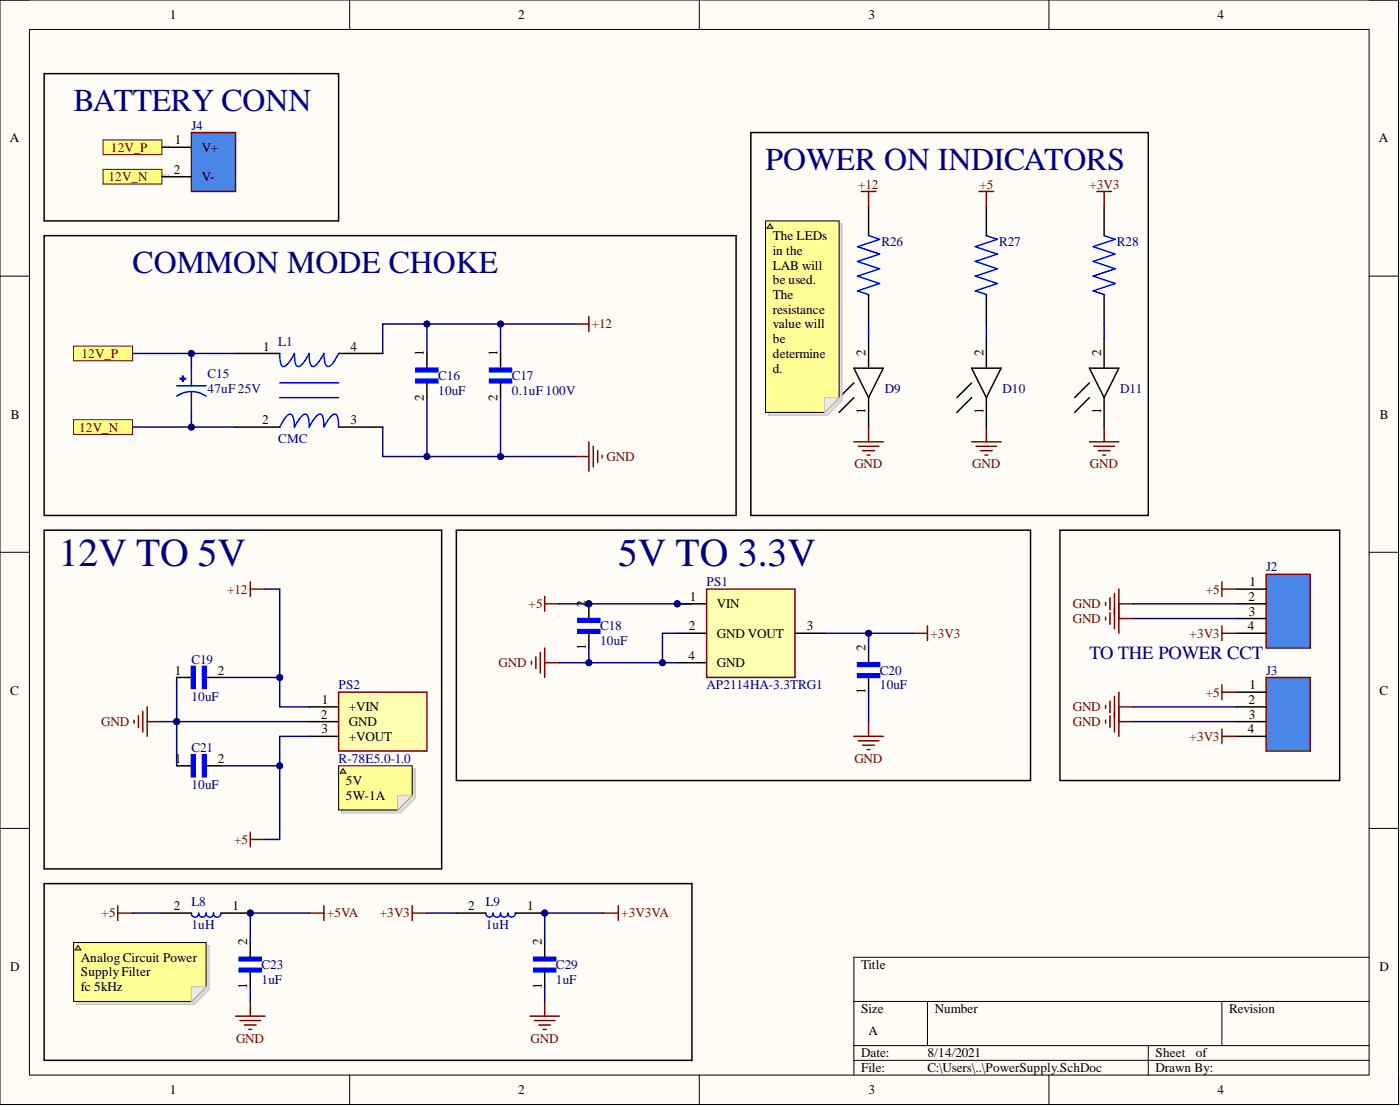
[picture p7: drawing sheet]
<svg xmlns="http://www.w3.org/2000/svg" width="241mm" height="190mm" viewBox="0 0 241 190" stroke-linecap="round" stroke-linejoin="round" font-family="sans-serif">
<defs><g id="words">
<g font-size="6.8" fill="#000080">
<text x="10.1" y="97.4">12V TO 5V</text>
<text x="106.6" y="97.4">5V TO 3.3V</text>
</g>
<g font-size="5.5" fill="#000080">
<text x="12.7" y="19.1">BATTERY CONN</text>
<text x="131.9" y="29.3">POWER ON INDICATORS</text>
<text x="22.8" y="47">COMMON MODE CHOKE</text>
</g>
<text font-size="3.2" fill="#000080" x="187.8" y="113.5">TO THE POWER CCT</text>
<g font-size="2.3">
<text x="29.3" y="3.3">1</text>
<text x="89.3" y="3.3">2</text>
<text x="149.7" y="3.3">3</text>
<text x="209.8" y="3.3">4</text>
<text x="1.7" y="24.5">A</text>
<text x="29.9" y="29.9">2</text>
<text x="30.1" y="24.9">1</text>
<text x="34.8" y="26.1">V+</text>
<text x="237.7" y="24.5">A</text>
<text x="34.8" y="31.2">V-</text>
<text x="133.2" y="41.3">The LEDs</text>
<text x="133.2" y="43.9">in the</text>
<text x="133.2" y="46.4">LAB will</text>
<text x="133.2" y="49">be used.</text>
<text x="133.2" y="51.5">The</text>
<text x="133.2" y="54">resistance</text>
<text x="133.2" y="56.6">value will</text>
<text x="133.2" y="59.1">be</text>
<text x="45.3" y="60.4">1</text>
<text x="60.4" y="60.4">4</text>
<text x="73.1" y="61.4" transform="rotate(-90 73.1 61.4)">1</text>
<text x="85.8" y="61.4" transform="rotate(-90 85.8 61.4)">1</text>
<text x="133.2" y="61.6">determine</text>
<text x="133.2" y="64.2">d.</text>
<text x="149.2" y="61.4" transform="rotate(-90 149.2 61.4)">2</text>
<text x="169.5" y="61.4" transform="rotate(-90 169.5 61.4)">2</text>
<text x="189.8" y="61.4" transform="rotate(-90 189.8 61.4)">2</text>
<text x="73.1" y="69" transform="rotate(-90 73.1 69)">2</text>
<text x="85.8" y="69" transform="rotate(-90 85.8 69)">2</text>
<text x="149.2" y="71.4" transform="rotate(-90 149.2 71.4)">1</text>
<text x="169.5" y="71.4" transform="rotate(-90 169.5 71.4)">1</text>
<text x="189.8" y="71.4" transform="rotate(-90 189.8 71.4)">1</text>
<text x="1.9" y="72.1">B</text>
<text x="45.2" y="73.1">2</text>
<text x="60.4" y="73.1">3</text>
<text x="237.8" y="72.1">B</text>
<text x="215.3" y="101">1</text>
<text x="101" y="104.5" transform="rotate(-90 101 104.5)">2</text>
<text x="118.9" y="103.5">1</text>
<text x="123.6" y="104.8">VIN</text>
<text x="215.2" y="103.5">2</text>
<text x="215.3" y="106">3</text>
<text x="101" y="112" transform="rotate(-90 101 112)">1</text>
<text x="118.7" y="113.6">4</text>
<text x="118.7" y="108.6">2</text>
<text x="123.6" y="109.8">GND VOUT</text>
<text x="139" y="108.6">3</text>
<text x="149.2" y="112.1" transform="rotate(-90 149.2 112.1)">2</text>
<text x="215.1" y="108.6">4</text>
<text x="1.8" y="119.6">C</text>
<text x="30.1" y="116.2">1</text>
<text x="37.6" y="116.2">2</text>
<text x="123.6" y="114.9">GND</text>
<text x="149.2" y="119.6" transform="rotate(-90 149.2 119.6)">1</text>
<text x="215.3" y="118.7">1</text>
<text x="237.8" y="119.6">C</text>
<text x="55.3" y="123.8">2</text>
<text x="55.5" y="121.3">1</text>
<text x="60.1" y="122.5">+VIN</text>
<text x="60.1" y="125.1">GND</text>
<text x="215.2" y="121.3">2</text>
<text x="215.3" y="123.8">3</text>
<text x="30.1" y="131.4">1</text>
<text x="37.6" y="131.4">2</text>
<text x="55.4" y="126.3">3</text>
<text x="60.1" y="127.6">+VOUT</text>
<text x="215.1" y="126.3">4</text>
<text x="59.6" y="135.2">5V</text>
<text x="59.6" y="137.7">5W-1A</text>
<text x="29.9" y="156.8">2</text>
<text x="40.1" y="156.8">1</text>
<text x="80.7" y="156.8">2</text>
<text x="90.8" y="156.8">1</text>
<text x="1.8" y="167.2">D</text>
<text x="14" y="165.6">Analog Circuit Power</text>
<text x="42.6" y="162.9" transform="rotate(-90 42.6 162.9)">2</text>
<text x="93.4" y="162.9" transform="rotate(-90 93.4 162.9)">2</text>
<text x="148.4" y="166.9">Title</text>
<text x="237.8" y="167.2">D</text>
<text x="14" y="168.2">SupplyFilter</text>
<text x="14" y="170.7">fc 5kHz</text>
<text x="42.6" y="170.3" transform="rotate(-90 42.6 170.3)">1</text>
<text x="93.4" y="170.3" transform="rotate(-90 93.4 170.3)">1</text>
<text x="148.4" y="174.5">Size</text>
<text x="149.7" y="178.3">A</text>
<text x="161.1" y="174.5">Number</text>
<text x="211.9" y="174.5">Revision</text>
<text x="148.4" y="182.1">Date:</text>
<text x="148.4" y="184.7">File:</text>
<text x="159.9" y="182.1">8/14/2021</text>
<text x="159.9" y="184.7">C:\Users\..\PowerSupply.SchDoc</text>
<text x="199.2" y="182.1">Sheet</text>
<text x="199.2" y="184.7">Drawn By:</text>
<text x="206.1" y="182.1">of</text>
<text x="29.3" y="188.5">1</text>
<text x="89.3" y="188.5">2</text>
<text x="149.7" y="188.5">3</text>
<text x="209.8" y="188.5">4</text>
</g>
<g font-size="2.3" fill="#000080">
<text x="33" y="22.3">J4</text>
<text x="151.9" y="42.4">R26</text>
<text x="172.2" y="42.4">R27</text>
<text x="192.5" y="42.4">R28</text>
<text x="48" y="59.6">L1</text>
<text x="35.8" y="65.2">C15</text>
<text x="75.5" y="65.4">C16</text>
<text x="88.2" y="65.4">C17</text>
<text x="35.8" y="67.7">47uF 25V</text>
<text x="75.5" y="68">10uF</text>
<text x="88.2" y="68">0.1uF 100V</text>
<text x="152.5" y="67.7">D9</text>
<text x="172.8" y="67.7">D10</text>
<text x="193.1" y="67.7">D11</text>
<text x="48" y="76.4">CMC</text>
<text x="121.8" y="101">PS1</text>
<text x="218.2" y="98.4">J2</text>
<text x="103.4" y="108.6">C18</text>
<text x="103.4" y="111.1">10uF</text>
<text x="33" y="114.3">C19</text>
<text x="58.4" y="118.7">PS2</text>
<text x="121.8" y="118.7">AP2114HA-3.3TRG1</text>
<text x="151.7" y="116.2">C20</text>
<text x="151.7" y="118.7">10uF</text>
<text x="218.2" y="116.2">J3</text>
<text x="33" y="120.7">10uF</text>
<text x="33" y="129.5">C21</text>
<text x="58.4" y="131.4">R-78E5.0-1.0</text>
<text x="33" y="135.9">10uF</text>
<text x="33" y="156">L8</text>
<text x="33" y="160.1">1uH</text>
<text x="83.7" y="156">L9</text>
<text x="83.7" y="160.1">1uH</text>
<text x="45.1" y="166.9">C23</text>
<text x="95.8" y="166.9">C29</text>
<text x="45.1" y="169.4">1uF</text>
<text x="95.8" y="169.4">1uF</text>
</g>
<g font-size="2.3" fill="#800000">
<text x="19.1" y="26.1">12V_P</text>
<text x="18.7" y="31.2">12V_N</text>
<text x="147.9" y="32.5">+12</text>
<text x="168.8" y="32.5">+5</text>
<text x="187.8" y="32.5">+3V3</text>
<text x="102" y="56.6">+12</text>
<text x="14" y="61.6">12V_P</text>
<text x="13.6" y="74.3">12V_N</text>
<text x="104.5" y="79.4">GND</text>
<text x="147.3" y="80.7">GND</text>
<text x="167.6" y="80.7">GND</text>
<text x="187.9" y="80.7">GND</text>
<text x="39.2" y="102.2">+12</text>
<text x="91.1" y="104.8">+5</text>
<text x="184.9" y="104.8">GND</text>
<text x="184.9" y="107.3">GND</text>
<text x="207.8" y="102.2">+5</text>
<text x="160.4" y="109.8">+3V3</text>
<text x="205" y="109.8">+3V3</text>
<text x="85.9" y="114.9">GND</text>
<text x="207.8" y="120">+5</text>
<text x="17.4" y="125.1">GND</text>
<text x="184.9" y="122.5">GND</text>
<text x="184.9" y="125.1">GND</text>
<text x="147.3" y="131.4">GND</text>
<text x="205" y="127.6">+3V3</text>
<text x="40.3" y="145.3">+5</text>
<text x="17.5" y="158">+5</text>
<text x="56.3" y="158">+5VA</text>
<text x="65.5" y="158">+3V3</text>
<text x="107.1" y="158">+3V3VA</text>
<text x="40.7" y="179.6">GND</text>
<text x="91.4" y="179.6">GND</text>
</g>
<g font-size=".4" fill="#800000">
<text x="27.9" y="25.3">12V_P</text>
<text x="27.9" y="30.4">12V_N</text>
</g>
</g></defs>
<path d="M0 0h241.1v190.2h-241.1z" fill-rule="evenodd" fill="#fffcf8"/>
<path d="M0 0h241.1v190.2h-241.1z" fill="none" stroke="#000" stroke-width=".17"/>
<path d="M5.1 5.1h230.9v180.1h-230.9z" fill-rule="evenodd" fill="#fffcf8"/>
<g fill="none" stroke="#000" stroke-width=".17">
<path d="M0 0h5.1M5.1 5.1h230.9v180.1h-230.9zM60.3 0v5.1M120.5 0v5.1M180.8 0v5.1M236 0h5.1v5.1M0 47.6h5.1M236 47.6h5.1M0 95.1h5.1M236 95.1h5.1M0 142.7h5.1M236 142.7h5.1"/>
<path d="M147.2 172.5h88.8M159.9 172.5v7.6M210.6 172.5v7.6M236 164.9h-88.8v20.3M60.3 185.2v5M120.5 185.2v5M147.2 180.1h88.8M147.2 182.6h88.8M180.8 185.2v5M197.9 180.1v5.1M241.1 185.2v5"/>
</g>
<path d="M58.4 119.2h15.2v10.2h-15.2z" fill-rule="evenodd" fill="#ffffb0"/>
<path d="M58.4 119.2h15.2v10.2h-15.2z" fill="none" stroke="#800000" stroke-width=".25"/>
<path d="M53.3 121.8h5.1M53.3 124.3h5.1M53.3 126.8h5.1" fill="none" stroke="#000" stroke-width=".25"/>
<path d="M17.8 24.1h10.1v2.5h-10.1z" fill-rule="evenodd" fill="#ffff80"/>
<path d="M17.8 24.1h10.1v2.5h-10.1z" fill="none" stroke="#800000" stroke-width=".17"/>
<path d="M17.8 29.2h10.1v2.5h-10.1z" fill-rule="evenodd" fill="#ffff80"/>
<path d="M17.8 29.2h10.1v2.5h-10.1z" fill="none" stroke="#800000" stroke-width=".17"/>
<path d="M12.7 59.6h10.1v2.5h-10.1z" fill-rule="evenodd" fill="#ffff80"/>
<path d="M12.7 59.6h10.1v2.5h-10.1z" fill="none" stroke="#800000" stroke-width=".17"/>
<path d="M12.7 72.3h10.1v2.5h-10.1z" fill-rule="evenodd" fill="#ffff80"/>
<path d="M12.7 72.3h10.1v2.5h-10.1z" fill="none" stroke="#800000" stroke-width=".17"/>
<path d="M71.7 65.3h3.8v.7h-3.8z" fill-rule="evenodd" fill="#00f"/>
<path d="M71.7 65.3h3.8v.7h-3.8z" fill="none" stroke="#00f" stroke-width=".25"/>
<path d="M71.7 63.4h3.8v.7h-3.8z" fill-rule="evenodd" fill="#00f"/>
<path d="M71.7 63.4h3.8v.7h-3.8z" fill="none" stroke="#00f" stroke-width=".25"/>
<path d="M73.6 60.9v2.5M73.6 66v2.5" fill="none" stroke="#000" stroke-width=".25"/>
<path d="M34.9 114.8h.6v3.8h-.6z" fill-rule="evenodd" fill="#00f"/>
<path d="M34.9 114.8h.6v3.8h-.6z" fill="none" stroke="#00f" stroke-width=".25"/>
<path d="M33 114.8h.6v3.8h-.6z" fill-rule="evenodd" fill="#00f"/>
<path d="M33 114.8h.6v3.8h-.6z" fill="none" stroke="#00f" stroke-width=".25"/>
<path d="M30.4 116.7h2.6M35.5 116.7h2.6" fill="none" stroke="#000" stroke-width=".25"/>
<path d="M34.9 130h.6v3.8h-.6z" fill-rule="evenodd" fill="#00f"/>
<path d="M34.9 130h.6v3.8h-.6z" fill="none" stroke="#00f" stroke-width=".25"/>
<path d="M33 130h.6v3.8h-.6z" fill-rule="evenodd" fill="#00f"/>
<path d="M33 130h.6v3.8h-.6z" fill="none" stroke="#00f" stroke-width=".25"/>
<path d="M30.4 131.9h2.6M35.5 131.9h2.6" fill="none" stroke="#000" stroke-width=".25"/>
<path d="M84.4 65.3h3.8v.7h-3.8z" fill-rule="evenodd" fill="#00f"/>
<path d="M84.4 65.3h3.8v.7h-3.8z" fill="none" stroke="#00f" stroke-width=".25"/>
<path d="M84.4 63.4h3.8v.7h-3.8z" fill-rule="evenodd" fill="#00f"/>
<path d="M84.4 63.4h3.8v.7h-3.8z" fill="none" stroke="#00f" stroke-width=".25"/>
<path d="M86.3 60.9v2.5M86.3 66v2.5" fill="none" stroke="#000" stroke-width=".25"/>
<path d="M31.5 64.8h.1v.9h-.1z" fill-rule="evenodd" fill="#00f"/>
<path d="M31.5 64.8h.1v.9h-.1z" fill="none" stroke="#00f" stroke-width=".25"/>
<path d="M31.1 65.2h.9v.1h-.9z" fill-rule="evenodd" fill="#00f"/>
<path d="M30.4 68.2a4.4 4.4 0 0 1 5.1 0M30.4 66.5h5.1M31.1 65.2h.9v.1h-.9zM33 63.4v3.1M33 67.5v3.5M48.2 73.6a4 4 0 0 1 1.7-2.3 1.19 1.19 0 0 1 .8 1.4v.9l.1-.2a4.6 4.6 0 0 1 1.8-2.1 .9 .9 0 0 1 .6 1.1l.1 1.2v-.2a4.6 4.6 0 0 1 1.8-2.1 .9 .9 0 0 1 .7 1.1v1.2l.1-.2a4.6 4.6 0 0 1 1.8-2.1 .9 .9 0 0 1 .6 1.1l.1 1.2M48.2 60.9a2.98 2.98 0 0 0 .5 2.2 1.68 1.68 0 0 0 1.5-1.2l.5-1a2.98 2.98 0 0 0 .5 2.2 1.68 1.68 0 0 0 1.5-1.2l.6-1a2.98 2.98 0 0 0 .5 2.2 1.68 1.68 0 0 0 1.4-1.2l.6-1a3.1 3.1 0 0 0 .6 2.2 1.13 1.13 0 0 0 1.1-.8l.9-1.4M48.2 66h10.2M48.2 68.5h10.2" fill="none" stroke="#00f" stroke-width=".25"/>
<path d="M40.6 60.9h7.6M40.6 73.6h7.6M58.4 60.9h7.6M58.4 73.6h7.6" fill="none" stroke="#000" stroke-width=".25"/>
<circle cx="116.7" cy="104" r=".51" fill="#000080"/>
<circle cx="116.7" cy="104" r=".51" fill="none" stroke="#000080" stroke-width=".17"/>
<path d="M121.8 101.5h15.2v15.2h-15.2z" fill-rule="evenodd" fill="#ffffb0"/>
<path d="M121.8 101.5h15.2v15.2h-15.2z" fill="none" stroke="#800000" stroke-width=".25"/>
<path d="M116.7 104h5.1" fill="none" stroke="#000" stroke-width=".25"/>
<circle cx="116.7" cy="104" r=".51" fill="#000080"/>
<circle cx="116.7" cy="104" r=".51" fill="none" stroke="#000080" stroke-width=".17"/>
<path d="M116.7 109.1h5.1M116.7 114.1h5.1M137 109.1h5.1" fill="none" stroke="#000" stroke-width=".25"/>
<circle cx="101.5" cy="104" r=".51" fill="#000080"/>
<circle cx="101.5" cy="104" r=".51" fill="none" stroke="#000080" stroke-width=".17"/>
<path d="M99.6 106.5h3.8v.7h-3.8z" fill-rule="evenodd" fill="#00f"/>
<path d="M99.6 106.5h3.8v.7h-3.8z" fill="none" stroke="#00f" stroke-width=".25"/>
<path d="M99.6 108.4h3.8v.7h-3.8z" fill-rule="evenodd" fill="#00f"/>
<path d="M99.6 108.4h3.8v.7h-3.8z" fill="none" stroke="#00f" stroke-width=".25"/>
<path d="M101.5 104v2.5" fill="none" stroke="#000" stroke-width=".25"/>
<circle cx="101.5" cy="104" r=".51" fill="#000080"/>
<circle cx="101.5" cy="104" r=".51" fill="none" stroke="#000080" stroke-width=".17"/>
<path d="M101.5 109.1v2.5" fill="none" stroke="#000" stroke-width=".25"/>
<path d="M147.8 114.1h3.8v.7h-3.8z" fill-rule="evenodd" fill="#00f"/>
<path d="M147.8 114.1h3.8v.7h-3.8z" fill="none" stroke="#00f" stroke-width=".25"/>
<path d="M147.8 116.1h3.8v.6h-3.8z" fill-rule="evenodd" fill="#00f"/>
<path d="M149.7 40.6l1.9 .6-3.8 1.3 3.8 1.3-3.8 1.2 3.8 1.3-3.8 1.3 3.8 1.2-3.8 1.3 1.9 .6M170 40.6l1.9 .6-3.8 1.3 3.8 1.3-3.8 1.2 3.8 1.3-3.8 1.3 3.8 1.2-3.8 1.3 1.9 .6M190.3 40.6l1.9 .6-3.8 1.3 3.8 1.3-3.8 1.2 3.8 1.3-3.8 1.3 3.8 1.2-3.8 1.3 1.9 .6M147.8 116.1h3.8v.6h-3.8z" fill="none" stroke="#00f" stroke-width=".25"/>
<g fill="none" stroke="#000" stroke-width=".25">
<path d="M149.7 35.5v5.1M170 35.5v5.1M190.3 35.5v5.1M149.7 50.7v5.1M149.7 58.3v5.1M170 50.7v5.1M170 58.3v5.1M190.3 50.7v5.1M190.3 58.3v5.1M147.2 63.4h5l-2.5 5.1zM147.2 68.5l-2.6 2.5M147.2 66l-2.6 2.5"/>
<path d="M149.7 68.5v5.1M167.5 63.4h5l-2.5 5.1zM167.5 68.5l-2.6 2.5M167.5 66l-2.6 2.5M170 68.5v5.1M187.8 63.4h5l-2.5 5.1zM187.8 68.5l-2.6 2.5M187.8 66l-2.6 2.5M190.3 68.5v5.1M149.7 111.6v2.5M149.7 116.7v2.5"/>
</g>
<g fill="none" stroke="#800000" stroke-width=".25">
<path d="M147.2 76.1h5M147.9 76.9h3.6M148.7 77.6h2M149.5 78.4h.5M149.7 73.6v2.5M167.5 76.1h5M168.2 76.9h3.6M169 77.6h2M169.8 78.4h.5M170 73.6v2.5M187.8 76.1h5M188.5 76.9h3.6"/>
<path d="M189.3 77.6h2M190 78.4h.6M190.3 73.6v2.5"/>
</g>
<path d="M33 22.8h7.6v10.2h-7.6z" fill-rule="evenodd" fill="#4a86e8"/>
<path d="M33 22.8h7.6v10.2h-7.6z" fill="none" stroke="#800000" stroke-width=".25"/>
<path d="M27.9 25.4h5.1M27.9 30.4h5.1" fill="none" stroke="#000" stroke-width=".25"/>
<path d="M218.2 116.7h7.6v12.7h-7.6z" fill-rule="evenodd" fill="#4a86e8"/>
<g fill="none" stroke="#800000" stroke-width=".25">
<path d="M148.4 33h2.6M149.7 33v2.5M168.7 33h2.6M170 33v2.5M189 33h2.6M190.3 33v2.5M99 55.8h2.5M101.5 54.5v2.6M99 78.6h2.5M101.5 76.1v5.1M102.3 76.9v3.5M103 77.6v2.1"/>
<path d="M103.8 78.4v.5M43.1 100.2v2.5M43.1 101.5h2.6M91.6 113.9v.5M92.4 113.1v2.1M93.1 112.4v3.5M93.9 102.7v2.6M93.9 111.6v5.1M93.9 114.1h2.5M93.9 104h2.5M157.3 109.1h2.6M159.9 107.8v2.5"/>
<path d="M192.1 120v6.1M192.8 119.2v7.6M210.6 118v2.5M210.6 119.2h2.5M218.2 116.7h7.6v12.7h-7.6zM23.1 124v.5M23.9 123.3v2M24.6 122.5v3.6M25.4 124.3h2.5M25.4 121.8v5M147.2 126.8h5M147.9 127.6h3.6"/>
<path d="M148.7 128.4h2M149.5 129.1h.5M149.7 124.3v2.5M190.6 121.5v.5M190.6 124v.5M191.3 120.7v2.1M191.3 123.3v2M192.8 121.8h2.6M192.8 124.3h2.6M210.6 126.8h2.5M210.6 125.6v2.5M43.1 143.3v2.6"/>
<path d="M43.1 144.6h2.6"/>
</g>
<path d="M7.6 12.7h50.8v25.4h-50.8zM129.4 22.8h68.5v66h-68.5zM7.6 40.6h119.3v48.2h-119.3zM7.6 91.3h68.5v58.4h-68.5zM78.7 91.3h98.9v43.1h-98.9zM182.7 91.3h48.2v43.1h-48.2zM213.1 119.2h5.1M213.1 121.8h5.1M213.1 124.3h5.1M213.1 126.8h5.1" fill="none" stroke="#000" stroke-width=".25"/>
<path d="M41.2 164.9h3.8v.6h-3.8z" fill-rule="evenodd" fill="#00f"/>
<path d="M41.2 164.9h3.8v.6h-3.8z" fill="none" stroke="#00f" stroke-width=".25"/>
<path d="M41.2 166.8h3.8v.6h-3.8z" fill-rule="evenodd" fill="#00f"/>
<path d="M41.2 166.8h3.8v.6h-3.8z" fill="none" stroke="#00f" stroke-width=".25"/>
<path d="M43.1 162.3v2.6M43.1 167.4v2.6" fill="none" stroke="#000" stroke-width=".25"/>
<circle cx="43.1" cy="157.3" r=".51" fill="#000080"/>
<circle cx="43.1" cy="157.3" r=".51" fill="none" stroke="#000080" stroke-width=".17"/>
<path d="M33 157.3a.64 .64 0 0 0 .6 .7 .64 .64 0 0 0 .7-.7 .64 .64 0 0 0 .6 .7 .64 .64 0 0 0 .6-.7M35.5 157.3a.64 .64 0 0 0 .7 .7 .64 .64 0 0 0 .6-.7 .64 .64 0 0 0 .6 .7 .64 .64 0 0 0 .7-.7" fill="none" stroke="#00f" stroke-width=".25"/>
<path d="M38.1 157.3h5" fill="none" stroke="#000" stroke-width=".25"/>
<circle cx="43.1" cy="157.3" r=".51" fill="#000080"/>
<circle cx="43.1" cy="157.3" r=".51" fill="none" stroke="#000080" stroke-width=".17"/>
<path d="M27.9 157.3h5.1" fill="none" stroke="#000" stroke-width=".25"/>
<path d="M20.3 156v2.5M20.3 157.3h2.5M53.3 157.3h2.5M55.8 156v2.5M40.6 175h5.1M41.4 175.8h3.5M42.1 176.5h2.1M42.9 177.3h.5M43.1 172.5v2.5" fill="none" stroke="#800000" stroke-width=".25"/>
<path d="M92 164.9h3.8v.6h-3.8z" fill-rule="evenodd" fill="#00f"/>
<path d="M92 164.9h3.8v.6h-3.8z" fill="none" stroke="#00f" stroke-width=".25"/>
<path d="M92 166.8h3.8v.6h-3.8z" fill-rule="evenodd" fill="#00f"/>
<path d="M92 166.8h3.8v.6h-3.8z" fill="none" stroke="#00f" stroke-width=".25"/>
<path d="M93.9 162.3v2.6M93.9 167.4v2.6" fill="none" stroke="#000" stroke-width=".25"/>
<circle cx="93.9" cy="157.3" r=".51" fill="#000080"/>
<circle cx="93.9" cy="157.3" r=".51" fill="none" stroke="#000080" stroke-width=".17"/>
<path d="M83.7 157.3a.64 .64 0 0 0 .7 .7 .64 .64 0 0 0 .6-.7 .64 .64 0 0 0 .6 .7 .64 .64 0 0 0 .7-.7 .64 .64 0 0 0 .6 .7 .64 .64 0 0 0 .6-.7 .64 .64 0 0 0 .7 .7 .64 .64 0 0 0 .6-.7" fill="none" stroke="#00f" stroke-width=".25"/>
<path d="M88.8 157.3h5.1" fill="none" stroke="#000" stroke-width=".25"/>
<circle cx="93.9" cy="157.3" r=".51" fill="#000080"/>
<circle cx="93.9" cy="157.3" r=".51" fill="none" stroke="#000080" stroke-width=".17"/>
<path d="M7.6 152.2h111.7v30.4h-111.7zM78.7 157.3h5" fill="none" stroke="#000" stroke-width=".25"/>
<path d="M71 156v2.5M71 157.3h2.6M104 157.3h2.6M106.6 156v2.5M91.3 175h5.1M92.1 175.8h3.6M92.9 176.5h2M93.6 177.3h.5M93.9 172.5v2.5" fill="none" stroke="#800000" stroke-width=".25"/>
<path d="M218.2 98.9h7.6v12.7h-7.6z" fill-rule="evenodd" fill="#4a86e8"/>
<g fill="none" stroke="#800000" stroke-width=".25">
<path d="M218.2 98.9h7.6v12.7h-7.6zM190.6 103.7v.6M190.6 106.3v.5M191.3 103v2M191.3 105.5v2.1M192.1 102.2v6.1M192.8 101.5v7.6M192.8 104h2.6M192.8 106.5h2.6M210.6 100.2v2.5M210.6 107.8v2.5M210.6 109.1h2.5"/>
<path d="M210.6 101.5h2.5"/>
</g>
<path d="M213.1 101.5h5.1M213.1 104h5.1M213.1 106.5h5.1M213.1 109.1h5.1" fill="none" stroke="#000" stroke-width=".25"/>
<path d="M53.3 126.8h-5.1v5.1" fill="none" stroke="#000080" stroke-width=".25"/>
<circle cx="48.2" cy="131.9" r=".51" fill="#000080"/>
<circle cx="48.2" cy="131.9" r=".51" fill="none" stroke="#000080" stroke-width=".17"/>
<path d="M45.7 101.5h2.5v15.2" fill="none" stroke="#000080" stroke-width=".25"/>
<circle cx="48.2" cy="116.7" r=".51" fill="#000080"/>
<circle cx="48.2" cy="116.7" r=".51" fill="none" stroke="#000080" stroke-width=".17"/>
<path d="M86.3 55.8v5.1" fill="none" stroke="#000080" stroke-width=".25"/>
<circle cx="86.3" cy="55.8" r=".51" fill="#000080"/>
<circle cx="86.3" cy="55.8" r=".51" fill="none" stroke="#000080" stroke-width=".17"/>
<path d="M73.6 55.8h25.4" fill="none" stroke="#000080" stroke-width=".25"/>
<circle cx="73.6" cy="55.8" r=".51" fill="#000080"/>
<circle cx="73.6" cy="55.8" r=".51" fill="none" stroke="#000080" stroke-width=".17"/>
<circle cx="86.3" cy="55.8" r=".51" fill="#000080"/>
<circle cx="86.3" cy="55.8" r=".51" fill="none" stroke="#000080" stroke-width=".17"/>
<path d="M30.4 124.3h22.9" fill="none" stroke="#000080" stroke-width=".25"/>
<circle cx="30.4" cy="124.3" r=".51" fill="#000080"/>
<circle cx="30.4" cy="124.3" r=".51" fill="none" stroke="#000080" stroke-width=".17"/>
<path d="M27.9 124.3h2.5" fill="none" stroke="#000080" stroke-width=".25"/>
<circle cx="30.4" cy="124.3" r=".51" fill="#000080"/>
<circle cx="30.4" cy="124.3" r=".51" fill="none" stroke="#000080" stroke-width=".17"/>
<path d="M73.6 68.5v10.1h25.4" fill="none" stroke="#000080" stroke-width=".25"/>
<circle cx="73.6" cy="78.6" r=".51" fill="#000080"/>
<circle cx="73.6" cy="78.6" r=".51" fill="none" stroke="#000080" stroke-width=".17"/>
<circle cx="86.3" cy="78.6" r=".51" fill="#000080"/>
<circle cx="86.3" cy="78.6" r=".51" fill="none" stroke="#000080" stroke-width=".17"/>
<path d="M38.1 131.9h10.1v12.7h-2.5" fill="none" stroke="#000080" stroke-width=".25"/>
<circle cx="48.2" cy="131.9" r=".51" fill="#000080"/>
<circle cx="48.2" cy="131.9" r=".51" fill="none" stroke="#000080" stroke-width=".17"/>
<path d="M38.1 116.7h10.1v5.1h5.1" fill="none" stroke="#000080" stroke-width=".25"/>
<circle cx="48.2" cy="116.7" r=".51" fill="#000080"/>
<circle cx="48.2" cy="116.7" r=".51" fill="none" stroke="#000080" stroke-width=".17"/>
<path d="M86.3 68.5v10.1" fill="none" stroke="#000080" stroke-width=".25"/>
<circle cx="86.3" cy="78.6" r=".51" fill="#000080"/>
<circle cx="86.3" cy="78.6" r=".51" fill="none" stroke="#000080" stroke-width=".17"/>
<path d="M33 60.9v2.5" fill="none" stroke="#000080" stroke-width=".25"/>
<circle cx="33" cy="60.9" r=".51" fill="#000080"/>
<circle cx="33" cy="60.9" r=".51" fill="none" stroke="#000080" stroke-width=".17"/>
<path d="M33 71v2.6" fill="none" stroke="#000080" stroke-width=".25"/>
<circle cx="33" cy="73.6" r=".51" fill="#000080"/>
<circle cx="33" cy="73.6" r=".51" fill="none" stroke="#000080" stroke-width=".17"/>
<path d="M66 60.9v-5.1h7.6v5.1" fill="none" stroke="#000080" stroke-width=".25"/>
<circle cx="73.6" cy="55.8" r=".51" fill="#000080"/>
<circle cx="73.6" cy="55.8" r=".51" fill="none" stroke="#000080" stroke-width=".17"/>
<path d="M66 73.6v5h7.6" fill="none" stroke="#000080" stroke-width=".25"/>
<circle cx="73.6" cy="78.6" r=".51" fill="#000080"/>
<circle cx="73.6" cy="78.6" r=".51" fill="none" stroke="#000080" stroke-width=".17"/>
<path d="M22.8 60.9h17.8" fill="none" stroke="#000080" stroke-width=".25"/>
<circle cx="33" cy="60.9" r=".51" fill="#000080"/>
<circle cx="33" cy="60.9" r=".51" fill="none" stroke="#000080" stroke-width=".17"/>
<path d="M22.8 73.6h17.8" fill="none" stroke="#000080" stroke-width=".25"/>
<circle cx="33" cy="73.6" r=".51" fill="#000080"/>
<circle cx="33" cy="73.6" r=".51" fill="none" stroke="#000080" stroke-width=".17"/>
<path d="M96.4 104h22.9" fill="none" stroke="#000080" stroke-width=".25"/>
<circle cx="101.5" cy="104" r=".51" fill="#000080"/>
<circle cx="101.5" cy="104" r=".51" fill="none" stroke="#000080" stroke-width=".17"/>
<circle cx="116.7" cy="104" r=".51" fill="#000080"/>
<circle cx="116.7" cy="104" r=".51" fill="none" stroke="#000080" stroke-width=".17"/>
<path d="M116.7 109.1h-2.5v5" fill="none" stroke="#000080" stroke-width=".25"/>
<circle cx="114.2" cy="114.1" r=".51" fill="#000080"/>
<circle cx="114.2" cy="114.1" r=".51" fill="none" stroke="#000080" stroke-width=".17"/>
<path d="M101.5 111.6v2.5" fill="none" stroke="#000080" stroke-width=".25"/>
<circle cx="101.5" cy="114.1" r=".51" fill="#000080"/>
<circle cx="101.5" cy="114.1" r=".51" fill="none" stroke="#000080" stroke-width=".17"/>
<path d="M149.7 109.1v2.5" fill="none" stroke="#000080" stroke-width=".25"/>
<circle cx="149.7" cy="109.1" r=".51" fill="#000080"/>
<circle cx="149.7" cy="109.1" r=".51" fill="none" stroke="#000080" stroke-width=".17"/>
<path d="M149.7 55.8v2.5M170 55.8v2.5M190.3 55.8v2.5M96.4 114.1h20.3M195.4 121.8h17.7M195.4 124.3h17.7" fill="none" stroke="#000080" stroke-width=".25"/>
<circle cx="101.5" cy="114.1" r=".51" fill="#000080"/>
<circle cx="101.5" cy="114.1" r=".51" fill="none" stroke="#000080" stroke-width=".17"/>
<circle cx="114.2" cy="114.1" r=".51" fill="#000080"/>
<circle cx="114.2" cy="114.1" r=".51" fill="none" stroke="#000080" stroke-width=".17"/>
<path d="M142.1 109.1h15.2" fill="none" stroke="#000080" stroke-width=".25"/>
<circle cx="149.7" cy="109.1" r=".51" fill="#000080"/>
<circle cx="149.7" cy="109.1" r=".51" fill="none" stroke="#000080" stroke-width=".17"/>
<path d="M30.4 116.7v15.2" fill="none" stroke="#000080" stroke-width=".25"/>
<circle cx="30.4" cy="124.3" r=".51" fill="#000080"/>
<circle cx="30.4" cy="124.3" r=".51" fill="none" stroke="#000080" stroke-width=".17"/>
<path d="M149.7 119.2v5.1M53.3 157.3h-10.2v5M43.1 170v2.5" fill="none" stroke="#000080" stroke-width=".25"/>
<circle cx="43.1" cy="157.3" r=".51" fill="#000080"/>
<circle cx="43.1" cy="157.3" r=".51" fill="none" stroke="#000080" stroke-width=".17"/>
<path d="M22.8 157.3h5.1M104 157.3h-10.1v5M93.9 170v2.5" fill="none" stroke="#000080" stroke-width=".25"/>
<circle cx="93.9" cy="157.3" r=".51" fill="#000080"/>
<circle cx="93.9" cy="157.3" r=".51" fill="none" stroke="#000080" stroke-width=".17"/>
<path d="M195.4 104h17.7M195.4 106.5h17.7M73.6 157.3h5.1" fill="none" stroke="#000080" stroke-width=".25"/>
<path d="M58.9 132.4h12.7v5.1l-2.6 2.5h-10.1z" fill-rule="evenodd" fill="#e0ddd7"/>
<path d="M58.9 132.4h12.7v5.1l-2.6 2.5h-10.1z" fill="none" stroke="#bfbdba" stroke-width=".17"/>
<path d="M58.4 131.9h12.6v5.1l-2.5 2.5h-10.1z" fill-rule="evenodd" fill="#ffff96"/>
<path d="M58.4 131.9h12.6v5.1l-2.5 2.5h-10.1z" fill="none" stroke="#000" stroke-width=".17"/>
<path d="M68.5 137h2.5l-2.5 2.5z" fill="#f2f0d8"/>
<path d="M68.5 137h2.5l-2.5 2.5z" fill="none" stroke="#bfbdba" stroke-width=".17"/>
<path d="M59.1 132.4l.5 .8h-1z" fill="#ffcc78"/>
<path d="M59.1 132.4l.5 .8h-1z" fill="none" stroke="#300" stroke-width=".17"/>
<path d="M132.5 38.6h12.6v30.4l-2.5 2.5h-10.1z" fill-rule="evenodd" fill="#e0ddd7"/>
<path d="M132.5 38.6h12.6v30.4l-2.5 2.5h-10.1z" fill="none" stroke="#bfbdba" stroke-width=".17"/>
<path d="M131.9 38.1h12.7v30.4l-2.5 2.5h-10.2z" fill-rule="evenodd" fill="#ffff96"/>
<path d="M131.9 38.1h12.7v30.4l-2.5 2.5h-10.2z" fill="none" stroke="#000" stroke-width=".17"/>
<path d="M142.1 68.5h2.5l-2.5 2.5z" fill="#f2f0d8"/>
<path d="M142.1 68.5h2.5l-2.5 2.5z" fill="none" stroke="#bfbdba" stroke-width=".17"/>
<path d="M132.7 38.6l.5 .7h-1z" fill="#ffcc78"/>
<path d="M132.7 38.6l.5 .7h-1z" fill="none" stroke="#300" stroke-width=".17"/>
<path d="M13.2 162.9h22.8v7.6l-2.5 2.5h-20.3z" fill-rule="evenodd" fill="#e0ddd7"/>
<path d="M13.2 162.9h22.8v7.6l-2.5 2.5h-20.3z" fill="none" stroke="#bfbdba" stroke-width=".17"/>
<path d="M12.7 162.3h22.8v7.7l-2.5 2.5h-20.3z" fill-rule="evenodd" fill="#ffff96"/>
<path d="M12.7 162.3h22.8v7.7l-2.5 2.5h-20.3z" fill="none" stroke="#000" stroke-width=".17"/>
<path d="M33 170h2.5l-2.5 2.5z" fill="#f2f0d8"/>
<path d="M33 170h2.5l-2.5 2.5z" fill="none" stroke="#bfbdba" stroke-width=".17"/>
<path d="M13.4 162.9l.6 .7h-1.1z" fill="#ffcc78"/>
<path d="M13.4 162.9l.6 .7h-1.1z" fill="none" stroke="#300" stroke-width=".17"/>
<use href="#words"/>
</svg>
